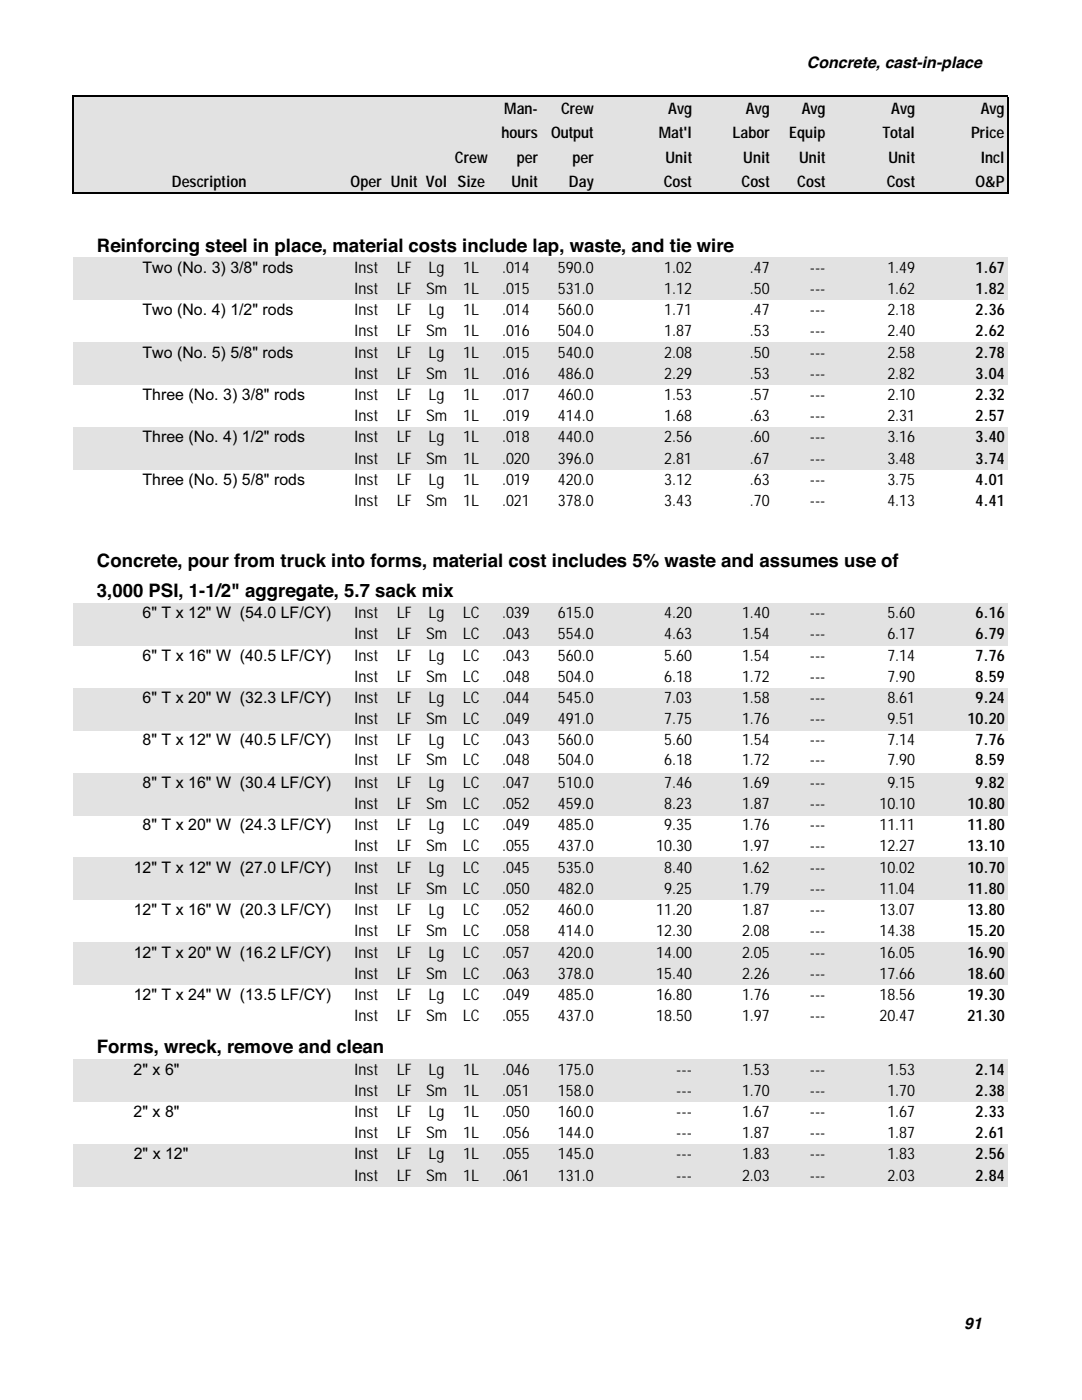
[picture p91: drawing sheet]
<svg xmlns="http://www.w3.org/2000/svg" width="216mm" height="279mm" viewBox="0 0 216 279" stroke-linecap="round" stroke-linejoin="round" font-family="sans-serif">
<defs><g id="words">
<g font-size="3.7">
<text x="19.3" y="50.2">Reinforcing steel in place, material costs include lap, waste, and tie wire</text>
<text x="19.3" y="113.1">Concrete, pour from truck into forms, material cost includes 5% waste and assumes use of</text>
<text x="19.3" y="119.1">3,000 PSI, 1-1/2&quot; aggregate, 5.7 sack mix</text>
<text x="19.3" y="210.2">Forms, wreck, remove and clean</text>
</g>
<g font-size="3.2">
<text x="161" y="13.6">Concrete, cast-in-place</text>
<text x="100.6" y="22.8">Man-</text>
<text x="111.9" y="22.8">Crew</text>
<text x="133.3" y="22.8">Avg</text>
<text x="148.8" y="22.8">Avg</text>
<text x="160" y="22.8">Avg</text>
<text x="177.8" y="22.8">Avg</text>
<text x="195.7" y="22.8">Avg</text>
<text x="100.1" y="27.6">hours</text>
<text x="110" y="27.6">Output</text>
<text x="131.5" y="27.6">Mat'l</text>
<text x="146.2" y="27.6">Labor</text>
<text x="157.5" y="27.6">Equip</text>
<text x="176.1" y="27.6">Total</text>
<text x="193.8" y="27.6">Price</text>
<text x="90.8" y="32.4">Crew</text>
<text x="103.1" y="32.4">per</text>
<text x="114.3" y="32.4">per</text>
<text x="132.8" y="32.4">Unit</text>
<text x="148.3" y="32.4">Unit</text>
<text x="159.4" y="32.4">Unit</text>
<text x="177.3" y="32.4">Unit</text>
<text x="195.7" y="32.4">Incl</text>
<text x="34.3" y="37.3">Description</text>
<text x="70" y="37.3">Oper Unit Vol Size</text>
<text x="102" y="37.3">Unit</text>
<text x="113.5" y="37.3">Day</text>
<text x="132.5" y="37.3">Cost</text>
<text x="148" y="37.3">Cost</text>
<text x="159.1" y="37.3">Cost</text>
<text x="177" y="37.3">Cost</text>
<text x="194.7" y="37.3">O&amp;P</text>
<text x="28.4" y="54.4">Two (No. 3) 3/8&quot; rods</text>
<text x="70.7" y="54.4">Inst</text>
<text x="70.7" y="58.7">Inst</text>
<text x="79.2" y="54.4">LF</text>
<text x="79.2" y="58.7">LF</text>
<text x="85" y="58.7">Sm</text>
<text x="85.5" y="54.4">Lg</text>
<text x="92.4" y="54.4">1L</text>
<text x="92.4" y="58.7">1L</text>
<text x="100.2" y="54.4">.014</text>
<text x="100.2" y="58.7">.015</text>
<text x="111.3" y="54.4">590.0</text>
<text x="111.3" y="58.7">531.0</text>
<text x="132.5" y="54.4">1.02</text>
<text x="132.5" y="58.7">1.12</text>
<text x="149.6" y="54.4">.47</text>
<text x="149.6" y="58.7">.50</text>
<text x="161.6" y="54.4">---</text>
<text x="161.6" y="58.7">---</text>
<text x="177.1" y="54.4">1.49</text>
<text x="177.1" y="58.7">1.62</text>
<text x="194.6" y="54.4">1.67</text>
<text x="194.6" y="58.7">1.82</text>
<text x="28.4" y="62.9">Two (No. 4) 1/2&quot; rods</text>
<text x="70.7" y="62.9">Inst</text>
<text x="79.2" y="62.9">LF</text>
<text x="85.5" y="62.9">Lg</text>
<text x="92.4" y="62.9">1L</text>
<text x="100.2" y="62.9">.014</text>
<text x="111.3" y="62.9">560.0</text>
<text x="132.5" y="62.9">1.71</text>
<text x="149.6" y="62.9">.47</text>
<text x="161.6" y="62.9">---</text>
<text x="177.1" y="62.9">2.18</text>
<text x="194.6" y="62.9">2.36</text>
<text x="28.4" y="71.4">Two (No. 5) 5/8&quot; rods</text>
<text x="70.7" y="67.1">Inst</text>
<text x="70.7" y="71.4">Inst</text>
<text x="79.2" y="67.1">LF</text>
<text x="79.2" y="71.4">LF</text>
<text x="85" y="67.1">Sm</text>
<text x="85.5" y="71.4">Lg</text>
<text x="92.4" y="67.1">1L</text>
<text x="92.4" y="71.4">1L</text>
<text x="100.2" y="67.1">.016</text>
<text x="100.2" y="71.4">.015</text>
<text x="111.3" y="67.1">504.0</text>
<text x="111.3" y="71.4">540.0</text>
<text x="132.5" y="67.1">1.87</text>
<text x="132.5" y="71.4">2.08</text>
<text x="149.6" y="67.1">.53</text>
<text x="149.6" y="71.4">.50</text>
<text x="161.6" y="67.1">---</text>
<text x="161.6" y="71.4">---</text>
<text x="177.1" y="67.1">2.40</text>
<text x="177.1" y="71.4">2.58</text>
<text x="194.6" y="67.1">2.62</text>
<text x="194.6" y="71.4">2.78</text>
<text x="70.7" y="75.6">Inst</text>
<text x="79.2" y="75.6">LF</text>
<text x="85" y="75.6">Sm</text>
<text x="92.4" y="75.6">1L</text>
<text x="100.2" y="75.6">.016</text>
<text x="111.3" y="75.6">486.0</text>
<text x="132.5" y="75.6">2.29</text>
<text x="149.6" y="75.6">.53</text>
<text x="161.6" y="75.6">---</text>
<text x="177.1" y="75.6">2.82</text>
<text x="194.6" y="75.6">3.04</text>
<text x="28.4" y="79.8">Three (No. 3) 3/8&quot; rods</text>
<text x="70.7" y="79.8">Inst</text>
<text x="79.2" y="79.8">LF</text>
<text x="85.5" y="79.8">Lg</text>
<text x="92.4" y="79.8">1L</text>
<text x="100.2" y="79.8">.017</text>
<text x="111.3" y="79.8">460.0</text>
<text x="132.5" y="79.8">1.53</text>
<text x="149.6" y="79.8">.57</text>
<text x="161.6" y="79.8">---</text>
<text x="177.1" y="79.8">2.10</text>
<text x="194.6" y="79.8">2.32</text>
<text x="28.4" y="88.3">Three (No. 4) 1/2&quot; rods</text>
<text x="70.7" y="84.1">Inst</text>
<text x="70.7" y="88.3">Inst</text>
<text x="79.2" y="84.1">LF</text>
<text x="79.2" y="88.3">LF</text>
<text x="85" y="84.1">Sm</text>
<text x="85.5" y="88.3">Lg</text>
<text x="92.4" y="84.1">1L</text>
<text x="92.4" y="88.3">1L</text>
<text x="100.2" y="84.1">.019</text>
<text x="100.2" y="88.3">.018</text>
<text x="111.3" y="84.1">414.0</text>
<text x="111.3" y="88.3">440.0</text>
<text x="132.5" y="84.1">1.68</text>
<text x="132.5" y="88.3">2.56</text>
<text x="149.6" y="84.1">.63</text>
<text x="149.6" y="88.3">.60</text>
<text x="161.6" y="84.1">---</text>
<text x="161.6" y="88.3">---</text>
<text x="177.1" y="84.1">2.31</text>
<text x="177.1" y="88.3">3.16</text>
<text x="194.6" y="84.1">2.57</text>
<text x="194.6" y="88.3">3.40</text>
<text x="70.7" y="92.5">Inst</text>
<text x="79.2" y="92.5">LF</text>
<text x="85" y="92.5">Sm</text>
<text x="92.4" y="92.5">1L</text>
<text x="100.2" y="92.5">.020</text>
<text x="111.3" y="92.5">396.0</text>
<text x="132.5" y="92.5">2.81</text>
<text x="149.6" y="92.5">.67</text>
<text x="161.6" y="92.5">---</text>
<text x="177.1" y="92.5">3.48</text>
<text x="194.6" y="92.5">3.74</text>
<text x="28.4" y="96.8">Three (No. 5) 5/8&quot; rods</text>
<text x="70.7" y="96.8">Inst</text>
<text x="70.7" y="101">Inst</text>
<text x="79.2" y="96.8">LF</text>
<text x="79.2" y="101">LF</text>
<text x="85" y="101">Sm</text>
<text x="85.5" y="96.8">Lg</text>
<text x="92.4" y="96.8">1L</text>
<text x="92.4" y="101">1L</text>
<text x="100.2" y="96.8">.019</text>
<text x="100.2" y="101">.021</text>
<text x="111.3" y="96.8">420.0</text>
<text x="111.3" y="101">378.0</text>
<text x="132.5" y="96.8">3.12</text>
<text x="132.5" y="101">3.43</text>
<text x="149.6" y="96.8">.63</text>
<text x="149.6" y="101">.70</text>
<text x="161.6" y="96.8">---</text>
<text x="161.6" y="101">---</text>
<text x="177.1" y="96.8">3.75</text>
<text x="177.1" y="101">4.13</text>
<text x="194.6" y="96.8">4.01</text>
<text x="194.6" y="101">4.41</text>
<text x="28.4" y="123.4">6&quot; T x 12&quot; W (54.0 LF/CY)</text>
<text x="70.7" y="123.4">Inst</text>
<text x="79.2" y="123.4">LF</text>
<text x="85.5" y="123.4">Lg</text>
<text x="92.4" y="123.4">LC</text>
<text x="100.2" y="123.4">.039</text>
<text x="111.3" y="123.4">615.0</text>
<text x="132.5" y="123.4">4.20</text>
<text x="148.1" y="123.4">1.40</text>
<text x="161.6" y="123.4">---</text>
<text x="177.1" y="123.4">5.60</text>
<text x="194.6" y="123.4">6.16</text>
<text x="28.4" y="131.8">6&quot; T x 16&quot; W (40.5 LF/CY)</text>
<text x="70.7" y="127.6">Inst</text>
<text x="70.7" y="131.8">Inst</text>
<text x="79.2" y="127.6">LF</text>
<text x="79.2" y="131.8">LF</text>
<text x="85" y="127.6">Sm</text>
<text x="85.5" y="131.8">Lg</text>
<text x="92.4" y="127.6">LC</text>
<text x="92.4" y="131.8">LC</text>
<text x="100.2" y="127.6">.043</text>
<text x="100.2" y="131.8">.043</text>
<text x="111.3" y="127.6">554.0</text>
<text x="111.3" y="131.8">560.0</text>
<text x="132.5" y="127.6">4.63</text>
<text x="132.5" y="131.8">5.60</text>
<text x="148.1" y="127.6">1.54</text>
<text x="148.1" y="131.8">1.54</text>
<text x="161.6" y="127.6">---</text>
<text x="161.6" y="131.8">---</text>
<text x="177.1" y="127.6">6.17</text>
<text x="177.1" y="131.8">7.14</text>
<text x="194.6" y="127.6">6.79</text>
<text x="194.6" y="131.8">7.76</text>
<text x="70.7" y="136.1">Inst</text>
<text x="79.2" y="136.1">LF</text>
<text x="85" y="136.1">Sm</text>
<text x="92.4" y="136.1">LC</text>
<text x="100.2" y="136.1">.048</text>
<text x="111.3" y="136.1">504.0</text>
<text x="132.5" y="136.1">6.18</text>
<text x="148.1" y="136.1">1.72</text>
<text x="161.6" y="136.1">---</text>
<text x="177.1" y="136.1">7.90</text>
<text x="194.6" y="136.1">8.59</text>
<text x="28.4" y="140.3">6&quot; T x 20&quot; W (32.3 LF/CY)</text>
<text x="70.7" y="140.3">Inst</text>
<text x="79.2" y="140.3">LF</text>
<text x="85.5" y="140.3">Lg</text>
<text x="92.4" y="140.3">LC</text>
<text x="100.2" y="140.3">.044</text>
<text x="111.3" y="140.3">545.0</text>
<text x="132.5" y="140.3">7.03</text>
<text x="148.1" y="140.3">1.58</text>
<text x="161.6" y="140.3">---</text>
<text x="177.1" y="140.3">8.61</text>
<text x="194.6" y="140.3">9.24</text>
<text x="28.4" y="148.8">8&quot; T x 12&quot; W (40.5 LF/CY)</text>
<text x="70.7" y="144.5">Inst</text>
<text x="70.7" y="148.8">Inst</text>
<text x="79.2" y="144.5">LF</text>
<text x="79.2" y="148.8">LF</text>
<text x="85" y="144.5">Sm</text>
<text x="85.5" y="148.8">Lg</text>
<text x="92.4" y="144.5">LC</text>
<text x="92.4" y="148.8">LC</text>
<text x="100.2" y="144.5">.049</text>
<text x="100.2" y="148.8">.043</text>
<text x="111.3" y="144.5">491.0</text>
<text x="111.3" y="148.8">560.0</text>
<text x="132.5" y="144.5">7.75</text>
<text x="132.5" y="148.8">5.60</text>
<text x="148.1" y="144.5">1.76</text>
<text x="148.1" y="148.8">1.54</text>
<text x="161.6" y="144.5">---</text>
<text x="161.6" y="148.8">---</text>
<text x="177.1" y="144.5">9.51</text>
<text x="177.1" y="148.8">7.14</text>
<text x="193.1" y="144.5">10.20</text>
<text x="194.6" y="148.8">7.76</text>
<text x="70.7" y="152.7">Inst</text>
<text x="79.2" y="152.7">LF</text>
<text x="85" y="152.7">Sm</text>
<text x="92.4" y="152.7">LC</text>
<text x="100.2" y="152.7">.048</text>
<text x="111.3" y="152.7">504.0</text>
<text x="132.5" y="152.7">6.18</text>
<text x="148.1" y="152.7">1.72</text>
<text x="161.6" y="152.7">---</text>
<text x="177.1" y="152.7">7.90</text>
<text x="194.6" y="152.7">8.59</text>
<text x="28.4" y="157.2">8&quot; T x 16&quot; W (30.4 LF/CY)</text>
<text x="70.7" y="157.2">Inst</text>
<text x="70.7" y="161.5">Inst</text>
<text x="79.2" y="157.2">LF</text>
<text x="79.2" y="161.5">LF</text>
<text x="85" y="161.5">Sm</text>
<text x="85.5" y="157.2">Lg</text>
<text x="92.4" y="157.2">LC</text>
<text x="92.4" y="161.5">LC</text>
<text x="100.2" y="157.2">.047</text>
<text x="100.2" y="161.5">.052</text>
<text x="111.3" y="157.2">510.0</text>
<text x="111.3" y="161.5">459.0</text>
<text x="132.5" y="157.2">7.46</text>
<text x="132.5" y="161.5">8.23</text>
<text x="148.1" y="157.2">1.69</text>
<text x="148.1" y="161.5">1.87</text>
<text x="161.6" y="157.2">---</text>
<text x="161.6" y="161.5">---</text>
<text x="175.5" y="161.5">10.10</text>
<text x="177.1" y="157.2">9.15</text>
<text x="193.1" y="161.5">10.80</text>
<text x="194.6" y="157.2">9.82</text>
<text x="28.4" y="165.7">8&quot; T x 20&quot; W (24.3 LF/CY)</text>
<text x="70.7" y="165.7">Inst</text>
<text x="79.2" y="165.7">LF</text>
<text x="85.5" y="165.7">Lg</text>
<text x="92.4" y="165.7">LC</text>
<text x="100.2" y="165.7">.049</text>
<text x="111.3" y="165.7">485.0</text>
<text x="132.5" y="165.7">9.35</text>
<text x="148.1" y="165.7">1.76</text>
<text x="161.6" y="165.7">---</text>
<text x="175.5" y="165.7">11.11</text>
<text x="193.1" y="165.7">11.80</text>
<text x="70.7" y="169.9">Inst</text>
<text x="79.2" y="169.9">LF</text>
<text x="85" y="169.9">Sm</text>
<text x="92.4" y="169.9">LC</text>
<text x="100.2" y="169.9">.055</text>
<text x="111.3" y="169.9">437.0</text>
<text x="131" y="169.9">10.30</text>
<text x="148.1" y="169.9">1.97</text>
<text x="161.6" y="169.9">---</text>
<text x="175.5" y="169.9">12.27</text>
<text x="193.1" y="169.9">13.10</text>
<text x="26.7" y="174.2">12&quot; T x 12&quot; W (27.0 LF/CY)</text>
<text x="70.7" y="174.2">Inst</text>
<text x="70.7" y="178.4">Inst</text>
<text x="79.2" y="174.2">LF</text>
<text x="79.2" y="178.4">LF</text>
<text x="85" y="178.4">Sm</text>
<text x="85.5" y="174.2">Lg</text>
<text x="92.4" y="174.2">LC</text>
<text x="92.4" y="178.4">LC</text>
<text x="100.2" y="174.2">.045</text>
<text x="100.2" y="178.4">.050</text>
<text x="111.3" y="174.2">535.0</text>
<text x="111.3" y="178.4">482.0</text>
<text x="132.5" y="174.2">8.40</text>
<text x="132.5" y="178.4">9.25</text>
<text x="148.1" y="174.2">1.62</text>
<text x="148.1" y="178.4">1.79</text>
<text x="161.6" y="174.2">---</text>
<text x="161.6" y="178.4">---</text>
<text x="175.5" y="174.2">10.02</text>
<text x="175.5" y="178.4">11.04</text>
<text x="193.1" y="174.2">10.70</text>
<text x="193.1" y="178.4">11.80</text>
<text x="26.7" y="182.6">12&quot; T x 16&quot; W (20.3 LF/CY)</text>
<text x="70.7" y="182.6">Inst</text>
<text x="79.2" y="182.6">LF</text>
<text x="85.5" y="182.6">Lg</text>
<text x="92.4" y="182.6">LC</text>
<text x="100.2" y="182.6">.052</text>
<text x="111.3" y="182.6">460.0</text>
<text x="131" y="182.6">11.20</text>
<text x="148.1" y="182.6">1.87</text>
<text x="161.6" y="182.6">---</text>
<text x="175.5" y="182.6">13.07</text>
<text x="193.1" y="182.6">13.80</text>
<text x="26.7" y="191.1">12&quot; T x 20&quot; W (16.2 LF/CY)</text>
<text x="70.7" y="186.9">Inst</text>
<text x="70.7" y="191.1">Inst</text>
<text x="79.2" y="186.9">LF</text>
<text x="79.2" y="191.1">LF</text>
<text x="85" y="186.9">Sm</text>
<text x="85.5" y="191.1">Lg</text>
<text x="92.4" y="186.9">LC</text>
<text x="92.4" y="191.1">LC</text>
<text x="100.2" y="186.9">.058</text>
<text x="100.2" y="191.1">.057</text>
<text x="111.3" y="186.9">414.0</text>
<text x="111.3" y="191.1">420.0</text>
<text x="131" y="186.9">12.30</text>
<text x="131" y="191.1">14.00</text>
<text x="148.1" y="186.9">2.08</text>
<text x="148.1" y="191.1">2.05</text>
<text x="161.6" y="186.9">---</text>
<text x="161.6" y="191.1">---</text>
<text x="175.5" y="186.9">14.38</text>
<text x="175.5" y="191.1">16.05</text>
<text x="193.1" y="186.9">15.20</text>
<text x="193.1" y="191.1">16.90</text>
<text x="70.7" y="195.3">Inst</text>
<text x="79.2" y="195.3">LF</text>
<text x="85" y="195.3">Sm</text>
<text x="92.4" y="195.3">LC</text>
<text x="100.2" y="195.3">.063</text>
<text x="111.3" y="195.3">378.0</text>
<text x="131" y="195.3">15.40</text>
<text x="148.1" y="195.3">2.26</text>
<text x="161.6" y="195.3">---</text>
<text x="175.5" y="195.3">17.66</text>
<text x="193.1" y="195.3">18.60</text>
<text x="26.7" y="199.6">12&quot; T x 24&quot; W (13.5 LF/CY)</text>
<text x="70.7" y="199.6">Inst</text>
<text x="70.7" y="203.8">Inst</text>
<text x="79.2" y="199.6">LF</text>
<text x="79.2" y="203.8">LF</text>
<text x="85" y="203.8">Sm</text>
<text x="85.5" y="199.6">Lg</text>
<text x="92.4" y="199.6">LC</text>
<text x="92.4" y="203.8">LC</text>
<text x="100.2" y="199.6">.049</text>
<text x="100.2" y="203.8">.055</text>
<text x="111.3" y="199.6">485.0</text>
<text x="111.3" y="203.8">437.0</text>
<text x="131" y="199.6">16.80</text>
<text x="131" y="203.8">18.50</text>
<text x="148.1" y="199.6">1.76</text>
<text x="148.1" y="203.8">1.97</text>
<text x="161.6" y="199.6">---</text>
<text x="161.6" y="203.8">---</text>
<text x="175.5" y="199.6">18.56</text>
<text x="175.5" y="203.8">20.47</text>
<text x="193.1" y="199.6">19.30</text>
<text x="193.1" y="203.8">21.30</text>
<text x="26.7" y="214.4">2&quot; x 6&quot;</text>
<text x="70.7" y="214.4">Inst</text>
<text x="79.2" y="214.4">LF</text>
<text x="85.5" y="214.4">Lg</text>
<text x="92.4" y="214.4">1L</text>
<text x="100.2" y="214.4">.046</text>
<text x="111.3" y="214.4">175.0</text>
<text x="134.9" y="214.4">---</text>
<text x="148.1" y="214.4">1.53</text>
<text x="161.6" y="214.4">---</text>
<text x="177.1" y="214.4">1.53</text>
<text x="194.6" y="214.4">2.14</text>
<text x="70.7" y="218.7">Inst</text>
<text x="79.2" y="218.7">LF</text>
<text x="85" y="218.7">Sm</text>
<text x="92.4" y="218.7">1L</text>
<text x="100.2" y="218.7">.051</text>
<text x="111.3" y="218.7">158.0</text>
<text x="134.9" y="218.7">---</text>
<text x="148.1" y="218.7">1.70</text>
<text x="161.6" y="218.7">---</text>
<text x="177.1" y="218.7">1.70</text>
<text x="194.6" y="218.7">2.38</text>
<text x="26.7" y="222.9">2&quot; x 8&quot;</text>
<text x="70.7" y="222.9">Inst</text>
<text x="70.7" y="227.1">Inst</text>
<text x="79.2" y="222.9">LF</text>
<text x="79.2" y="227.1">LF</text>
<text x="85" y="227.1">Sm</text>
<text x="85.5" y="222.9">Lg</text>
<text x="92.4" y="222.9">1L</text>
<text x="92.4" y="227.1">1L</text>
<text x="100.2" y="222.9">.050</text>
<text x="100.2" y="227.1">.056</text>
<text x="111.3" y="222.9">160.0</text>
<text x="111.3" y="227.1">144.0</text>
<text x="134.9" y="222.9">---</text>
<text x="134.9" y="227.1">---</text>
<text x="148.1" y="222.9">1.67</text>
<text x="148.1" y="227.1">1.87</text>
<text x="161.6" y="222.9">---</text>
<text x="161.6" y="227.1">---</text>
<text x="177.1" y="222.9">1.67</text>
<text x="177.1" y="227.1">1.87</text>
<text x="194.6" y="222.9">2.33</text>
<text x="194.6" y="227.1">2.61</text>
<text x="26.7" y="231.4">2&quot; x 12&quot;</text>
<text x="70.7" y="231.4">Inst</text>
<text x="79.2" y="231.4">LF</text>
<text x="85.5" y="231.4">Lg</text>
<text x="92.4" y="231.4">1L</text>
<text x="100.2" y="231.4">.055</text>
<text x="111.3" y="231.4">145.0</text>
<text x="134.9" y="231.4">---</text>
<text x="148.1" y="231.4">1.83</text>
<text x="161.6" y="231.4">---</text>
<text x="177.1" y="231.4">1.83</text>
<text x="194.6" y="231.4">2.56</text>
<text x="70.7" y="235.6">Inst</text>
<text x="79.2" y="235.6">LF</text>
<text x="85" y="235.6">Sm</text>
<text x="92.4" y="235.6">1L</text>
<text x="100.2" y="235.6">.061</text>
<text x="111.3" y="235.6">131.0</text>
<text x="134.9" y="235.6">---</text>
<text x="148.1" y="235.6">2.03</text>
<text x="161.6" y="235.6">---</text>
<text x="177.1" y="235.6">2.03</text>
<text x="194.6" y="235.6">2.84</text>
<text x="192.4" y="265.3">91</text>
</g>
</g></defs>
<path d="M14.5 19.2h186.6v19.3h-186.6z" fill="#e2e2e2"/>
<path d="M14.5 19.1v19.6M14.7 19.2h186.5M201 19.4v19.3M14.7 38.5h186.5" fill="none" stroke="#000" stroke-width=".34"/>
<g fill="#e2e2e2">
<path d="M14.5 51.4h186.6v8.5h-186.6z"/>
<path d="M14.5 68.4h186.6v8.5h-186.6z"/>
<path d="M14.5 85.3h186.6v8.5h-186.6z"/>
<path d="M14.5 120.4h186.6v8.4h-186.6z"/>
<path d="M14.5 137.3h186.6v8.5h-186.6z"/>
<path d="M14.5 154.2h186.6v8.5h-186.6z"/>
<path d="M14.5 171.2h186.6v8.4h-186.6z"/>
<path d="M14.5 188.1h186.6v8.5h-186.6z"/>
<path d="M14.5 211.4h186.6v8.5h-186.6z"/>
<path d="M14.5 228.4h186.6v8.5h-186.6z"/>
</g>
<use href="#words"/>
</svg>
